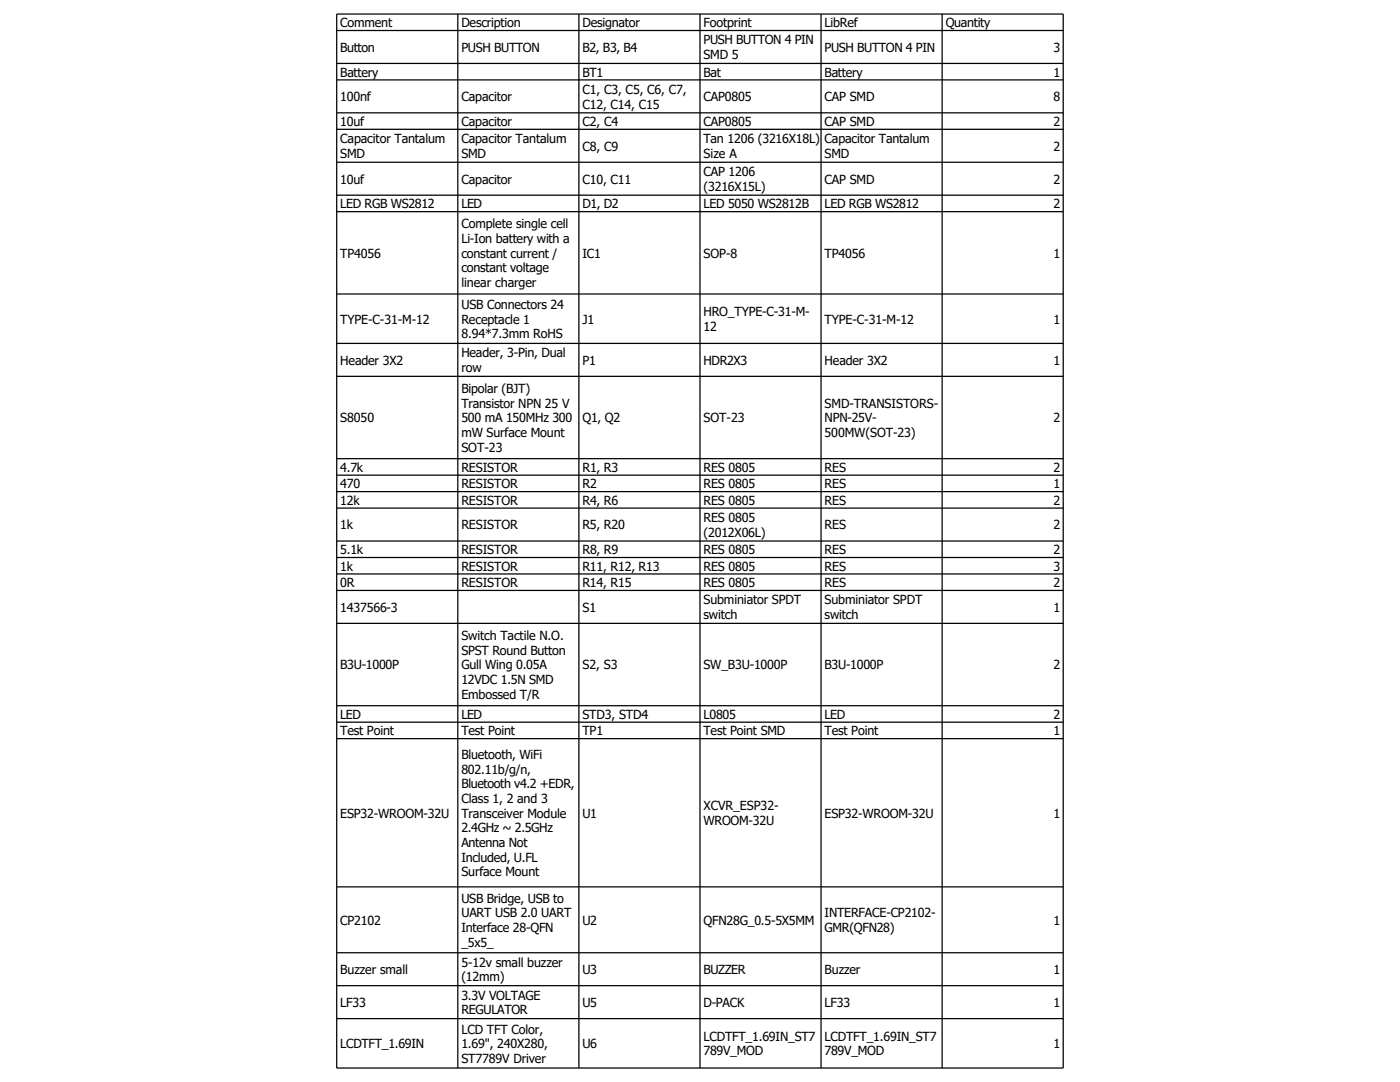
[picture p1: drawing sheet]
<svg xmlns="http://www.w3.org/2000/svg" width="279mm" height="216mm" viewBox="0 0 279 216" stroke-linecap="round" stroke-linejoin="round" font-family="sans-serif">
<defs><g id="words">
<g font-size="2.5">
<text x="67.9" y="5.4">Comment</text>
<text x="92.1" y="5.4">Description</text>
<text x="116.2" y="5.4">Designator</text>
<text x="140.4" y="5.4">Footprint</text>
<text x="164.6" y="5.4">LibRef</text>
<text x="188.7" y="5.4">Quantity</text>
<text x="67.9" y="10.3">Button</text>
<text x="92.1" y="10.3">PUSH BUTTON</text>
<text x="116.2" y="10.3">B2, B3, B4</text>
<text x="140.4" y="8.9">PUSH BUTTON 4 PIN</text>
<text x="140.4" y="11.8">SMD 5</text>
<text x="164.6" y="10.3">PUSH BUTTON 4 PIN</text>
<text x="210.2" y="10.3">3</text>
<text x="67.9" y="15.3">Battery</text>
<text x="116.2" y="15.3">BT1</text>
<text x="140.4" y="15.3">Bat</text>
<text x="164.6" y="15.3">Battery</text>
<text x="210.2" y="15.3">1</text>
<text x="67.9" y="20.2">100nf</text>
<text x="92.1" y="20.2">Capacitor</text>
<text x="116.2" y="18.7">C1, C3, C5, C6, C7,</text>
<text x="116.2" y="21.7">C12, C14, C15</text>
<text x="140.4" y="20.2">CAP0805</text>
<text x="164.6" y="20.2">CAP SMD</text>
<text x="210.2" y="20.2">8</text>
<text x="67.9" y="25.1">10uf</text>
<text x="67.9" y="28.6">Capacitor Tantalum</text>
<text x="92.1" y="25.1">Capacitor</text>
<text x="92.1" y="28.6">Capacitor Tantalum</text>
<text x="116.2" y="25.1">C2, C4</text>
<text x="140.4" y="25.1">CAP0805</text>
<text x="140.4" y="28.6">Tan 1206 (3216X18L)</text>
<text x="164.6" y="25.1">CAP SMD</text>
<text x="164.6" y="28.6">Capacitor Tantalum</text>
<text x="210.2" y="25.1">2</text>
<text x="67.9" y="31.5">SMD</text>
<text x="92.1" y="31.5">SMD</text>
<text x="116.2" y="30.1">C8, C9</text>
<text x="140.4" y="31.5">Size A</text>
<text x="140.4" y="35.2">CAP 1206</text>
<text x="164.6" y="31.5">SMD</text>
<text x="210.2" y="30.1">2</text>
<text x="67.9" y="36.6">10uf</text>
<text x="67.9" y="41.6">LED RGB WS2812</text>
<text x="92.1" y="36.6">Capacitor</text>
<text x="92.1" y="41.6">LED</text>
<text x="116.2" y="36.6">C10, C11</text>
<text x="116.2" y="41.6">D1, D2</text>
<text x="140.4" y="38.1">(3216X15L)</text>
<text x="140.4" y="41.6">LED 5050 WS2812B</text>
<text x="164.6" y="36.6">CAP SMD</text>
<text x="164.6" y="41.6">LED RGB WS2812</text>
<text x="210.2" y="36.6">2</text>
<text x="210.2" y="41.6">2</text>
<text x="92.1" y="45.6">Complete single cell</text>
<text x="67.9" y="51.4">TP4056</text>
<text x="92.1" y="48.5">Li-Ion battery with a</text>
<text x="92.1" y="51.4">constant current /</text>
<text x="116.2" y="51.4">IC1</text>
<text x="140.4" y="51.4">SOP-8</text>
<text x="164.6" y="51.4">TP4056</text>
<text x="210.2" y="51.4">1</text>
<text x="92.1" y="54.3">constant voltage</text>
<text x="92.1" y="57.3">linear charger</text>
<text x="67.9" y="64.6">TYPE-C-31-M-12</text>
<text x="92.1" y="61.6">USB Connectors 24</text>
<text x="92.1" y="64.6">Receptacle 1</text>
<text x="116.2" y="64.6">J1</text>
<text x="140.4" y="63.1">HRO_TYPE-C-31-M-</text>
<text x="164.6" y="64.6">TYPE-C-31-M-12</text>
<text x="210.2" y="64.6">1</text>
<text x="92.1" y="67.5">8.94*7.3mm RoHS</text>
<text x="92.1" y="71.3">Header, 3-Pin, Dual</text>
<text x="140.4" y="66">12</text>
<text x="67.9" y="72.8">Header 3X2</text>
<text x="92.1" y="74.2">row</text>
<text x="116.2" y="72.8">P1</text>
<text x="140.4" y="72.8">HDR2X3</text>
<text x="164.6" y="72.8">Header 3X2</text>
<text x="210.2" y="72.8">1</text>
<text x="92.1" y="78.4">Bipolar (BJT)</text>
<text x="92.1" y="81.4">Transistor NPN 25 V</text>
<text x="164.6" y="81.4">SMD-TRANSISTORS-</text>
<text x="67.9" y="84.3">S8050</text>
<text x="92.1" y="84.3">500 mA 150MHz 300</text>
<text x="92.1" y="87.2">mW Surface Mount</text>
<text x="116.2" y="84.3">Q1, Q2</text>
<text x="140.4" y="84.3">SOT-23</text>
<text x="164.6" y="84.3">NPN-25V-</text>
<text x="164.6" y="87.2">500MW(SOT-23)</text>
<text x="210.2" y="84.3">2</text>
<text x="67.9" y="94.1">4.7k</text>
<text x="92.1" y="90.1">SOT-23</text>
<text x="92.1" y="94.1">RESISTOR</text>
<text x="116.2" y="94.1">R1, R3</text>
<text x="140.4" y="94.1">RES 0805</text>
<text x="164.6" y="94.1">RES</text>
<text x="210.2" y="94.1">2</text>
<text x="67.9" y="97.4">470</text>
<text x="67.9" y="100.7">12k</text>
<text x="92.1" y="97.4">RESISTOR</text>
<text x="92.1" y="100.7">RESISTOR</text>
<text x="116.2" y="97.4">R2</text>
<text x="116.2" y="100.7">R4, R6</text>
<text x="140.4" y="97.4">RES 0805</text>
<text x="140.4" y="100.7">RES 0805</text>
<text x="164.6" y="97.4">RES</text>
<text x="164.6" y="100.7">RES</text>
<text x="210.2" y="97.4">1</text>
<text x="210.2" y="100.7">2</text>
<text x="67.9" y="105.6">1k</text>
<text x="92.1" y="105.6">RESISTOR</text>
<text x="116.2" y="105.6">R5, R20</text>
<text x="140.4" y="104.2">RES 0805</text>
<text x="140.4" y="107.1">(2012X06L)</text>
<text x="164.6" y="105.6">RES</text>
<text x="210.2" y="105.6">2</text>
<text x="67.9" y="110.6">5.1k</text>
<text x="67.9" y="113.9">1k</text>
<text x="92.1" y="110.6">RESISTOR</text>
<text x="92.1" y="113.9">RESISTOR</text>
<text x="116.2" y="110.6">R8, R9</text>
<text x="116.2" y="113.9">R11, R12, R13</text>
<text x="140.4" y="110.6">RES 0805</text>
<text x="140.4" y="113.9">RES 0805</text>
<text x="164.6" y="110.6">RES</text>
<text x="164.6" y="113.9">RES</text>
<text x="210.2" y="110.6">2</text>
<text x="210.2" y="113.9">3</text>
<text x="67.9" y="117.1">0R</text>
<text x="92.1" y="117.1">RESISTOR</text>
<text x="116.2" y="117.1">R14, R15</text>
<text x="140.4" y="117.1">RES 0805</text>
<text x="164.6" y="117.1">RES</text>
<text x="210.2" y="117.1">2</text>
<text x="67.9" y="122.1">1437566-3</text>
<text x="116.2" y="122.1">S1</text>
<text x="140.4" y="120.6">Subminiator SPDT</text>
<text x="140.4" y="123.5">switch</text>
<text x="164.6" y="120.6">Subminiator SPDT</text>
<text x="164.6" y="123.5">switch</text>
<text x="210.2" y="122.1">1</text>
<text x="92.1" y="127.7">Switch Tactile N.O.</text>
<text x="92.1" y="130.6">SPST Round Button</text>
<text x="67.9" y="133.6">B3U-1000P</text>
<text x="92.1" y="133.6">Gull Wing 0.05A</text>
<text x="92.1" y="136.5">12VDC 1.5N SMD</text>
<text x="116.2" y="133.6">S2, S3</text>
<text x="140.4" y="133.6">SW_B3U-1000P</text>
<text x="164.6" y="133.6">B3U-1000P</text>
<text x="210.2" y="133.6">2</text>
<text x="67.9" y="143.4">LED</text>
<text x="92.1" y="139.4">Embossed T/R</text>
<text x="92.1" y="143.4">LED</text>
<text x="116.2" y="143.4">STD3, STD4</text>
<text x="140.4" y="143.4">L0805</text>
<text x="164.6" y="143.4">LED</text>
<text x="210.2" y="143.4">2</text>
<text x="67.9" y="146.7">Test Point</text>
<text x="92.1" y="146.7">Test Point</text>
<text x="116.2" y="146.7">TP1</text>
<text x="140.4" y="146.7">Test Point SMD</text>
<text x="164.6" y="146.7">Test Point</text>
<text x="210.2" y="146.7">1</text>
<text x="92.1" y="151.5">Bluetooth, WiFi</text>
<text x="92.1" y="154.4">802.11b/g/n,</text>
<text x="92.1" y="157.3">Bluetooth v4.2 +EDR,</text>
<text x="92.1" y="160.2">Class 1, 2 and 3</text>
<text x="140.4" y="161.7">XCVR_ESP32-</text>
<text x="67.9" y="163.1">ESP32-WROOM-32U</text>
<text x="92.1" y="163.1">Transceiver Module</text>
<text x="92.1" y="166.1">2.4GHz ~ 2.5GHz</text>
<text x="116.2" y="163.1">U1</text>
<text x="140.4" y="164.6">WROOM-32U</text>
<text x="164.6" y="163.1">ESP32-WROOM-32U</text>
<text x="210.2" y="163.1">1</text>
<text x="92.1" y="169">Antenna Not</text>
<text x="92.1" y="171.9">Included, U.FL</text>
<text x="92.1" y="174.8">Surface Mount</text>
<text x="67.9" y="184.5">CP2102</text>
<text x="92.1" y="180.1">USB Bridge, USB to</text>
<text x="92.1" y="183">UART USB 2.0 UART</text>
<text x="92.1" y="186">Interface 28-QFN</text>
<text x="116.2" y="184.5">U2</text>
<text x="140.4" y="184.5">QFN28G_0.5-5X5MM</text>
<text x="164.6" y="183">INTERFACE-CP2102-</text>
<text x="164.6" y="186">GMR(QFN28)</text>
<text x="210.2" y="184.5">1</text>
<text x="92.1" y="188.9">_5x5_</text>
<text x="67.9" y="194.4">Buzzer small</text>
<text x="92.1" y="192.9">5-12v small buzzer</text>
<text x="92.1" y="195.8">(12mm)</text>
<text x="116.2" y="194.4">U3</text>
<text x="140.4" y="194.4">BUZZER</text>
<text x="164.6" y="194.4">Buzzer</text>
<text x="210.2" y="194.4">1</text>
<text x="67.9" y="200.9">LF33</text>
<text x="92.1" y="199.5">3.3V VOLTAGE</text>
<text x="92.1" y="202.4">REGULATOR</text>
<text x="116.2" y="200.9">U5</text>
<text x="140.4" y="200.9">D-PACK</text>
<text x="164.6" y="200.9">LF33</text>
<text x="210.2" y="200.9">1</text>
<text x="67.9" y="209.1">LCDTFT_1.69IN</text>
<text x="92.1" y="206.2">LCD TFT Color,</text>
<text x="92.1" y="209.1">1.69&quot;, 240X280,</text>
<text x="116.2" y="209.1">U6</text>
<text x="140.4" y="207.7">LCDTFT_1.69IN_ST7</text>
<text x="164.6" y="207.7">LCDTFT_1.69IN_ST7</text>
<text x="210.2" y="209.1">1</text>
<text x="92.1" y="212.1">ST7789V Driver</text>
<text x="140.4" y="210.6">789V_MOD</text>
<text x="164.6" y="210.6">789V_MOD</text>
</g>
</g></defs>
<g fill="none" stroke="#000" stroke-width=".25">
<path d="M67.2 2.8h145v210.3h-145zM67.2 6.1h145M67.2 12.7h145M67.2 15.9h145M91.4 2.8v210.3M115.5 2.8v210.3M139.7 2.8v210.3M163.9 2.8v210.3M188 2.8v210.3M67.2 22.5h145M67.2 25.8h145M67.2 32.4h145"/>
<path d="M67.2 38.9h145M67.2 42.2h145M67.2 58.7h145M67.2 68.5h145M67.2 75.1h145M67.2 91.5h145M67.2 94.8h145M67.2 98.1h145M67.2 101.4h145M67.2 108h145M67.2 111.2h145M67.2 114.5h145"/>
<path d="M67.2 117.8h145M67.2 124.4h145M67.2 140.8h145M67.2 144.1h145M67.2 147.4h145M67.2 177h145M67.2 190.1h145M67.2 196.7h145M67.2 203.3h145"/>
</g>
<use href="#words"/>
</svg>
